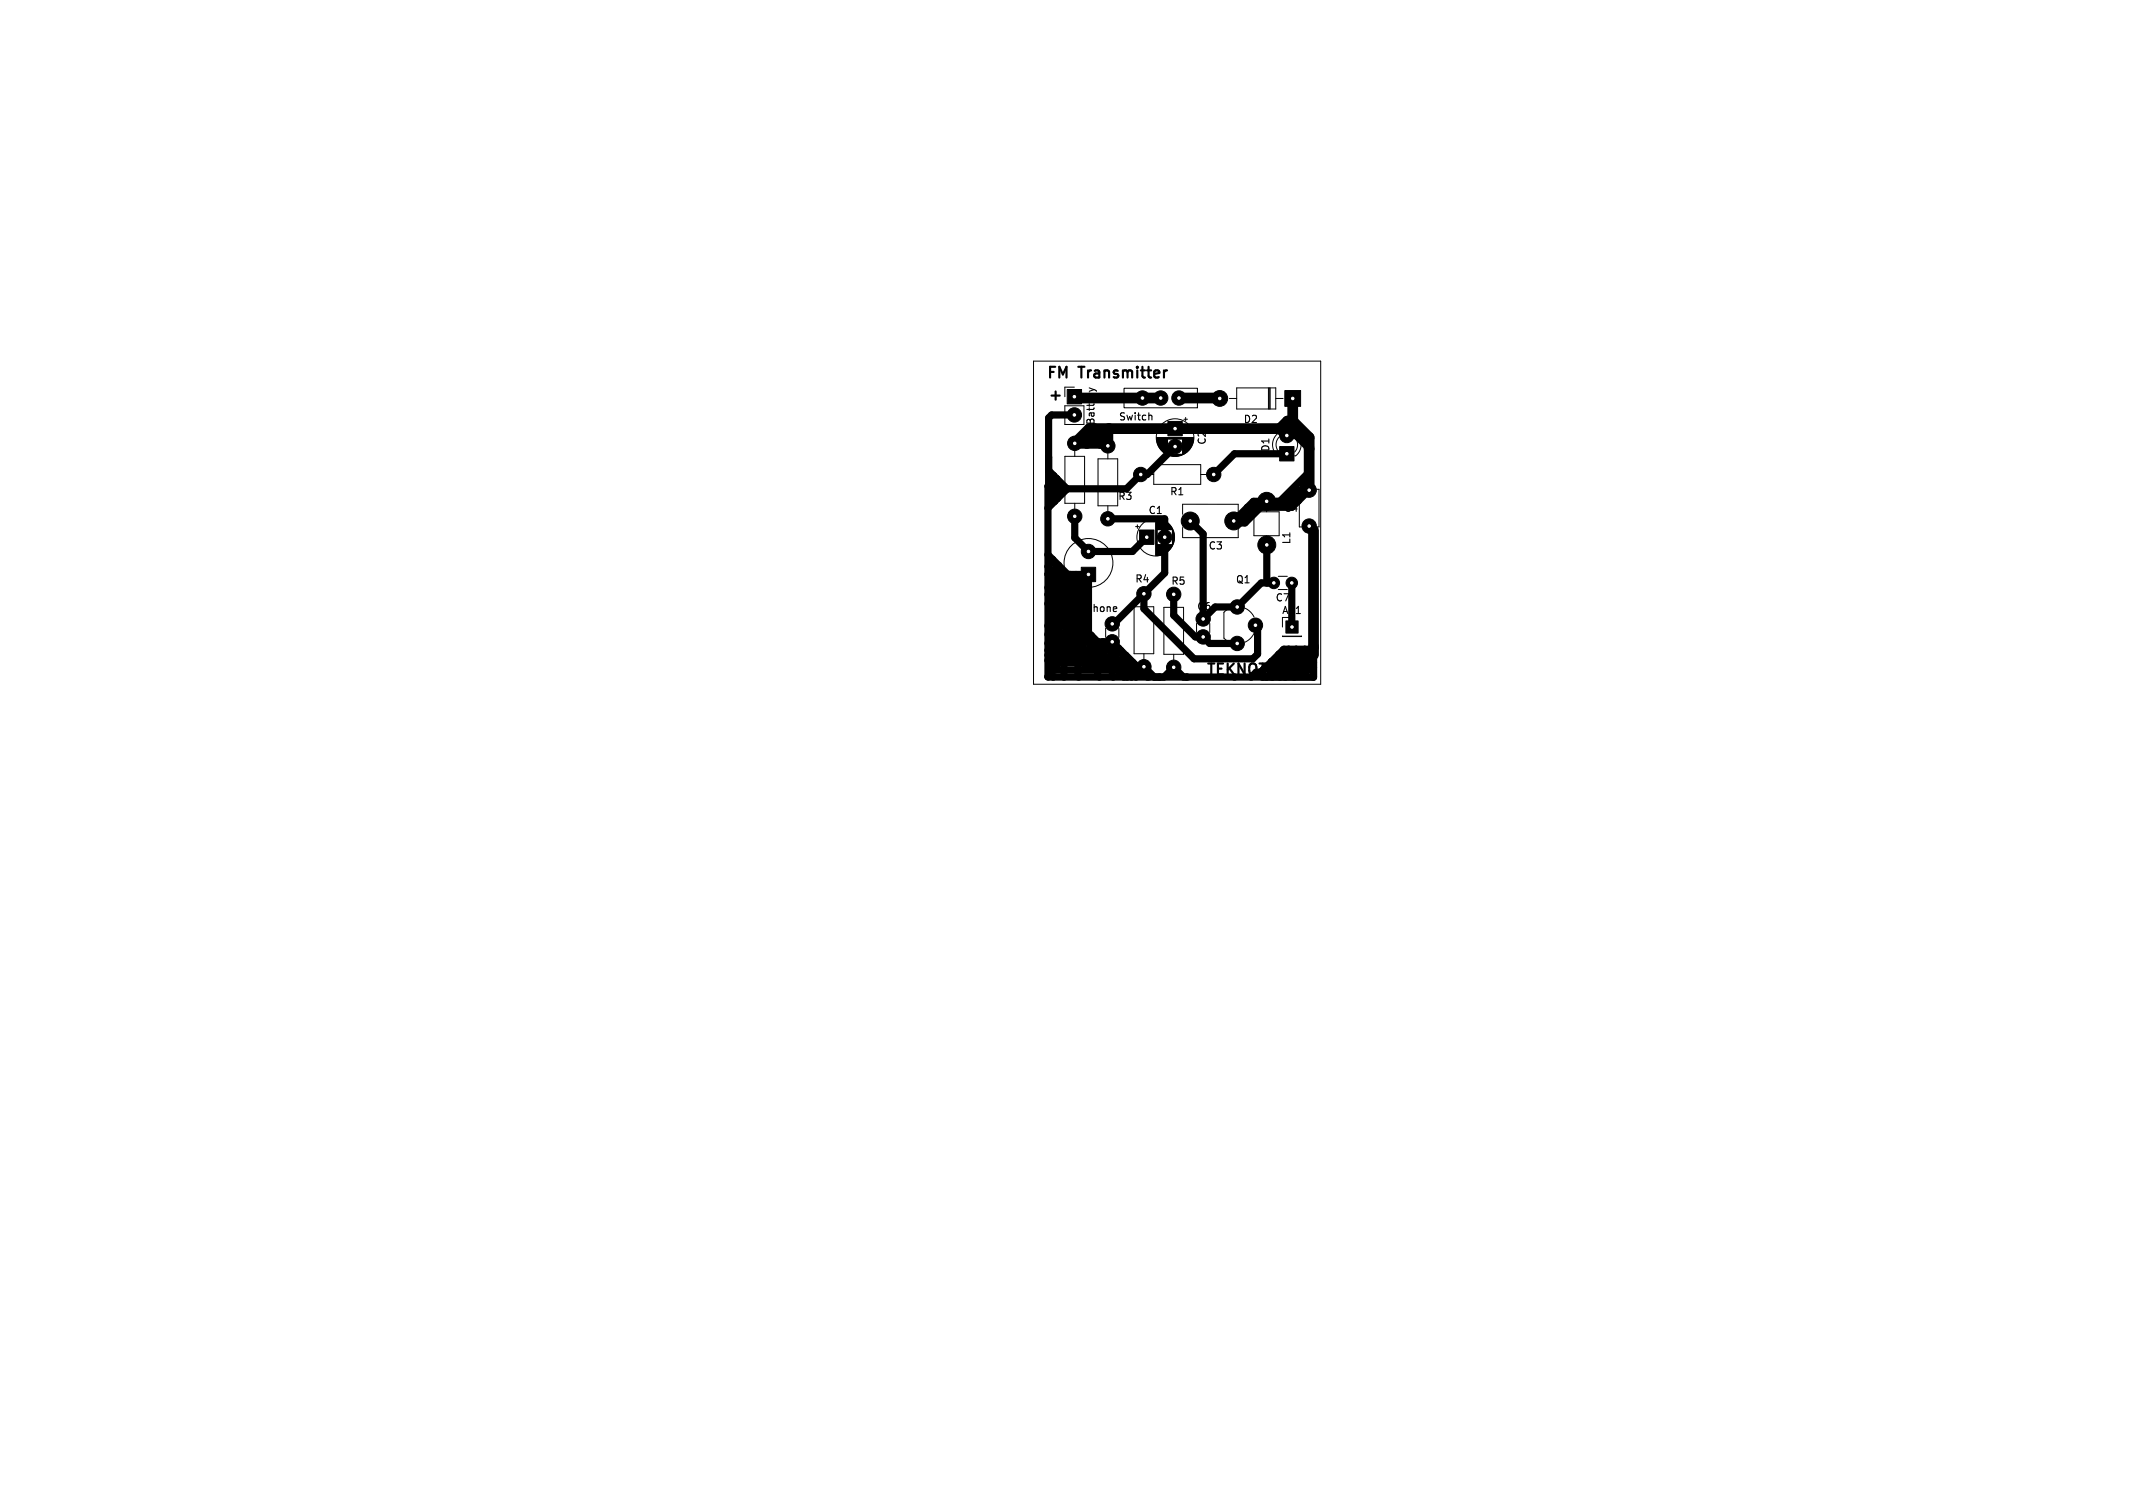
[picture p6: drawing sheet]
<svg xmlns="http://www.w3.org/2000/svg" width="297mm" height="210mm" viewBox="0 0 297 210" stroke-linecap="round" stroke-linejoin="round" font-family="sans-serif">
<defs><g id="words">
<g font-size="2.1">
<text x="145.7" y="52.8">FM</text>
<text x="150.4" y="52.8">Transmitter</text>
<text x="145.9" y="55.9">+</text>
<text x="145.9" y="58.9">-</text>
<text x="167.9" y="94.1">TEKNOTREK</text>
</g>
<g font-size="1.4">
<text x="152.6" y="59.3" transform="rotate(-90 152.6 59.3)">Battery</text>
<text x="155.7" y="58.8">Switch</text>
<text x="173.1" y="59.1">D2</text>
<text x="179.4" y="58.3">K</text>
<text x="168.1" y="62" transform="rotate(-90 168.1 62)">C2</text>
<text x="176.9" y="63" transform="rotate(-90 176.9 63)">D1</text>
<text x="155.6" y="69.8">R3</text>
<text x="159.8" y="71.8">C1</text>
<text x="162.8" y="69.2">R1</text>
<text x="178.7" y="71.5">C4</text>
<text x="168.2" y="76.7">C3</text>
<text x="179.9" y="75.9" transform="rotate(-90 179.9 75.9)">L1</text>
<text x="158" y="81.3">R4</text>
<text x="163" y="81.6">R5</text>
<text x="172" y="81.4">Q1</text>
<text x="177.5" y="84">C7</text>
<text x="147.1" y="85.4">Microphone</text>
<text x="166.6" y="85.2">C6</text>
<text x="178.4" y="85.7">AE1</text>
</g>
</g></defs>
<path d="M146.5 58.1h1.1" fill="none" stroke="#000" stroke-width=".3"/>
<path d="M151.7 54l.6 .3M152.3 54.3l-.6 .2M152.3 54.3l.4 .2M160.1 57.8l.3 .2v.5M146 66.8h.5l.1-.2-.1-.2-.5-.1v1M146.2 66.8l.4 .5M147 66.4l.3-.1 .2 .3-.6 .7h.6M150 79.6v.8M149.7 80h.7M154.7 91.3a.47 .47 0 0 0-.7 .3 .47 .47 0 0 0 .5 .6l.2-.1M155 84.8l.5-.1v-.2h-.3l-.2 .1 .1 .5h.4M155.6 91.2h-.5v.5l.1-.1h.4v.2v.3l-.1 .1-.4-.1" fill="none" stroke="#000" stroke-width=".15"/>
<g fill="none" stroke="#000" stroke-width=".14">
<path d="M143.9 50.3h40v45h-40zM148.3 56.5h2.6v2.6h-2.6zM149.6 53.9h-1.3v1.3M156.5 54.1h10.2v2.7h-10.2zM164.8 58.4h.5M165.1 58.1v.5M171.2 55.5h1M172.2 54h5.4v3h-5.4zM176.6 54v3M176.7 54v3M176.9 54v3M177.6 55.5h1.1"/>
<path d="M148.3 63.6h2.7v6.5h-2.7zM149.6 62.8v.8M149.6 70.1v.8M152.9 63.9h2.7v6.5h-2.7zM154.3 63.1v.8M154.3 70.4v.8M158.1 73.3h.5M158.4 73.1v.5M159.9 66.1h.7M160.6 64.7h6.6v2.7h-6.6zM160.9 72.2v5.2M161 72.2v5.2"/>
<path d="M161 60.9h5.2M161 61h5.2M161 61.1h5.2M161.1 61.2h1.5M161.1 61.3h1.5M161.1 61.4h1.5M161.1 72.2v5.2M161.1 61.5h1.5M161.1 61.6h1.5M161.1 61.7h1.5M161.2 61.7h1.4M161.2 72.2v1.6"/>
<path d="M161.2 75.8v1.6M161.2 61.8h1.4M161.2 61.9h1.4M161.3 62h1.3M161.3 72.3v1.5M161.3 75.8v1.6M161.3 62.1h1.3M161.4 62.2h1.2M161.4 72.3v1.5M161.4 75.8v1.6M161.4 62.3h1.2M161.4 75.8v1.5"/>
<path d="M161.5 62.4h1.1M161.5 72.3v1.5M161.5 75.8v1.5M161.5 62.5h1.1M161.6 62.5h1M161.6 72.3v1.5M161.6 75.8v1.5M161.6 62.6h1M161.7 62.7h.9M161.7 72.3v1.5M161.7 75.8v1.5M161.7 72.4v1.4"/>
<path d="M161.8 62.7h.8M161.8 72.4v1.4M161.8 75.8v1.5M161.8 62.8h.8M161.8 75.8v1.4M161.9 62.9h.7M161.9 72.4v1.4M161.9 75.8v1.4M162 72.4v1.4M162 75.8v1.4M162 62.9h.6M162 72.5v1.3"/>
<path d="M162 63h.6M162 75.8v1.3M162.1 63h.5M162.1 72.5v1.3M162.1 75.8v1.3M162.1 63.1h.5M162.2 72.5v1.3M162.2 75.8v1.3M162.2 63.1h.4M162.2 72.6v1.2M162.2 75.8v1.2M162.3 72.6v1.2"/>
<path d="M162.3 75.8v1.2M162.3 63.2h.3M162.4 72.7v1.1M162.4 75.8v1.2M162.4 63.2h.2M162.4 75.8v1.1M162.4 63.3h2.4M162.5 72.7v1.1M162.5 75.8v1.1M162.5 63.3h2.2M162.5 72.8v1M162.5 75.8v1"/>
<path d="M162.6 72.8v1M162.6 75.8v1M162.6 63.3h2M162.6 72.9v.9M162.6 75.8v.9M162.7 72.9v.9M162.7 75.8v.9M162.7 63.4h1.8M162.8 73v.8M162.8 75.8v.8M162.8 63.4h1.6M162.8 73.1v.7"/>
<path d="M162.9 73.1v.7M162.9 75.8v.7M162.9 73.2v.6M162.9 63.5h1.4M163 73.2v.6M163 75.8v.6M163 73.3v.5M163 75.8v.5M163.1 73.4v.4M163.1 75.8v.5M163.1 63.5h1M163.1 75.8v.4"/>
<path d="M163.2 73.5v.3M163.2 75.8v.3M163.2 73.6v.2M163.2 73.6v2.4M163.3 73.7v2.2M163.3 73.8v2M163.3 63.5h.6M163.4 73.9v1.8M163.4 74v1.6M163.4 74.1v1.4M163.5 74.3v1M163.5 74.5v.6"/>
<path d="M164.7 61.2h1.5M164.7 61.3h1.5M164.7 61.4h1.5M164.7 61.5h1.4M164.7 61.6h1.4M164.7 61.7h1.4M164.7 61.8h1.4M164.7 61.8h1.3M164.7 61.9h1.3M164.7 62h1.3M164.7 62.1h1.2M164.7 62.2h1.2"/>
<path d="M164.7 62.3h1.1M164.7 62.4h1.1M164.7 62.4h1M164.7 62.5h1M164.7 62.6h.9M164.7 62.7h.9M164.7 62.7h.8M164.7 62.8h.7M164.7 62.9h.7M164.7 62.9h.6M164.7 63h.5M164.7 63.1h.4"/>
<path d="M164.7 63.1h.3M164.7 63.2h.2M164.7 71.6v-1.4h7.7v1.4M164.7 73.5v1.4M167.2 66.1h.8M172.4 73.5v1.4h-7.7M174.6 71.3h3.5v3.3h-3.5zM176.4 74.6v.4M176.4 70.9v.4M178.1 60.9a1.5 1.5 0 0 0 0 2.1M178.1 60.2a1.99 1.99 0 0 0-.2 3.3h.2M180.3 60.2a1.99 1.99 0 0 1 .1 3.3h-.1"/>
<path d="M180.3 60.9a1.5 1.5 0 0 1 0 2.1M181.2 68.1h-.3v5.3h.3M183.3 68.1h.4v5.3h-.4M153.9 87.5v1.3M155.8 87.5v1.3M157.9 84.5h2.7v6.5h-2.7zM159.3 83.7v.8M159.3 91v.8M162.1 84.6h2.7v6.5h-2.7zM163.4 83.8v.8M163.4 91.1v.8M166.6 86.8v1.3"/>
<path d="M168.4 86.8v1.3M171.1 84.7l-.7 .6v3.6l.7 .5M173.4 84.7a2.61 2.61 0 0 1 1.2 1.2M174.6 88.2a2.6 2.6 0 0 1-1.2 1.2M178 80.3h1.2M178 82.1h1.2M178.6 86v1.3M178.6 88.6l2.6 .1z"/>
<circle cx="151.6" cy="78.4" r="3.4"/>
<circle cx="160.9" cy="74.8" r="2.62"/>
<circle cx="163.6" cy="60.9" r="2.62"/>
</g>
<g fill="#fff" stroke="#fff" stroke-width=".14">
<circle cx="149.6" cy="55.2" r=".18"/>
<circle cx="149.6" cy="57.8" r=".18"/>
<circle cx="171.8" cy="72.6" r=".17"/>
<circle cx="165.7" cy="72.6" r=".17"/>
<circle cx="179.2" cy="63.2" r=".17"/>
<circle cx="179.2" cy="60.7" r=".17"/>
<circle cx="179.9" cy="87.3" r=".17"/>
<circle cx="151.6" cy="80" r=".17"/>
<circle cx="151.6" cy="76.8" r=".17"/>
<circle cx="154.9" cy="89.4" r=".18"/>
<circle cx="154.9" cy="86.9" r=".18"/>
<circle cx="163.6" cy="59.7" r=".17"/>
<circle cx="163.6" cy="62.2" r=".17"/>
<circle cx="149.6" cy="61.7" r=".17"/>
<circle cx="149.6" cy="71.9" r=".17"/>
<circle cx="182.3" cy="73.3" r=".17"/>
<circle cx="182.3" cy="68.3" r=".17"/>
<circle cx="176.4" cy="69.8" r=".17"/>
<circle cx="176.4" cy="75.9" r=".17"/>
<circle cx="154.3" cy="62.1" r=".17"/>
<circle cx="154.3" cy="72.3" r=".17"/>
<circle cx="172.3" cy="84.5" r=".18"/>
<circle cx="174.8" cy="87.1" r=".18"/>
<circle cx="172.3" cy="89.6" r=".18"/>
<circle cx="159.3" cy="82.7" r=".17"/>
<circle cx="159.3" cy="92.8" r=".17"/>
<circle cx="163.4" cy="82.8" r=".17"/>
<circle cx="163.4" cy="92.9" r=".17"/>
<circle cx="159.7" cy="74.8" r=".17"/>
<circle cx="162.2" cy="74.8" r=".17"/>
<circle cx="169" cy="66.1" r=".17"/>
<circle cx="158.8" cy="66.1" r=".17"/>
<circle cx="179.9" cy="81.2" r=".17"/>
<circle cx="177.4" cy="81.2" r=".17"/>
<circle cx="161.6" cy="55.4" r=".18"/>
<circle cx="164.2" cy="55.4" r=".18"/>
<circle cx="159.1" cy="55.4" r=".18"/>
<circle cx="180" cy="55.5" r=".18"/>
<circle cx="169.8" cy="55.5" r=".18"/>
<circle cx="167.5" cy="88.7" r=".17"/>
<circle cx="167.5" cy="86.2" r=".17"/>
</g>
<g fill="#000" stroke="#000" stroke-width=".14">
<path d="M148.6 54.2h2v2h-2zM162.6 58.7h2v2h-2zM178.9 54.4h2.2v2.2h-2.2zM158.7 73.8h2v2h-2zM178.2 62.2h2v2h-2zM150.6 79h2v2h-2zM179 86.5h1.7v1.7h-1.7z"/>
<circle cx="149.6" cy="57.8" r="1"/>
<circle cx="159.1" cy="55.4" r="1"/>
<circle cx="161.6" cy="55.4" r="1"/>
<circle cx="164.2" cy="55.4" r="1"/>
<circle cx="169.8" cy="55.5" r="1.1"/>
<circle cx="149.6" cy="71.9" r="1"/>
<circle cx="149.6" cy="61.7" r="1"/>
<circle cx="151.6" cy="76.8" r="1"/>
<circle cx="154.3" cy="62.1" r="1"/>
<circle cx="154.3" cy="72.2" r="1"/>
<circle cx="158.8" cy="66.1" r="1"/>
<circle cx="162.2" cy="74.8" r="1"/>
<circle cx="163.6" cy="62.2" r="1"/>
<circle cx="165.7" cy="72.6" r="1.25"/>
<circle cx="169" cy="66.1" r="1"/>
<circle cx="171.8" cy="72.5" r="1.25"/>
<circle cx="176.4" cy="69.8" r="1.25"/>
<circle cx="176.4" cy="75.9" r="1.25"/>
<circle cx="179.2" cy="60.6" r="1"/>
<circle cx="182.3" cy="68.3" r="1"/>
<circle cx="182.3" cy="73.3" r="1"/>
<circle cx="154.9" cy="89.4" r="1"/>
<circle cx="154.9" cy="86.9" r="1"/>
<circle cx="159.3" cy="82.7" r="1"/>
<circle cx="159.3" cy="92.8" r="1"/>
<circle cx="163.4" cy="82.8" r="1"/>
<circle cx="163.4" cy="92.9" r="1"/>
<circle cx="167.5" cy="86.2" r="1"/>
<circle cx="167.5" cy="88.7" r="1"/>
<circle cx="172.3" cy="84.5" r="1"/>
<circle cx="172.3" cy="89.6" r="1"/>
<circle cx="174.8" cy="87.1" r="1"/>
<circle cx="177.4" cy="81.2" r=".8"/>
<circle cx="179.9" cy="81.2" r=".8"/>
</g>
<g fill="none" stroke="#000" stroke-width="1">
<path d="M146 58.2v9.4l-.1 .1M146.4 57.8h3.2M149.6 55.2l.2 .2M169.8 55.4v.1M145.9 67.7v26.6h26M145.9 67.7l1.4 1.4M145.9 80h5.7v8.1l1.2 1.3v4.7l.3 .2M145.9 77.3l.7 .6M146 65.5l2.6 2.6-2.7 2.7M146.6 77.9v.3l-.7 .7M146.6 77.9l2.1 2.1M146.7 66.2v.7l-.4 .4v1.6l.6 .6"/>
<path d="M146.9 69.5v.3M147.1 79v.2l1.3 1.3M147.3 69.1l-.4 .4M147.3 69.1v.3M147.4 78.7l-.8 .9v2l.2 .2M149.6 71.9v3l2 1.9M151.7 76.7l-.1 .1M154.3 72.3h7.9v7.5l-7.1 7.1h-.2M159.7 74.8l-2 2h-6.1M163.6 62.2l-3.9 3.9h-.9l-1.9 2h-10.6l.8-.9v-.6M165.7 72.6l1.8 1.8v11.8l1.7-1.7h3.1l3.3-3.3h1.8M174.7 70.7l-1.4 1.4"/>
<path d="M176.4 75.9v5.3M179.2 63.2h-7.3l-2.9 2.9M179.5 60.3l-.3 .4h1.3l1.8 1.8v5.8M180.7 69.8h-4.3l-3 3h-1.3l-.3-.2 2.7-2.8h1.9M180.9 68.9l-1 .9M182.3 66.7h-.2l-.8 .8M182.3 68.3h-1.7l-.9 .8v.7M182.3 66h-.3l-3.8 3.8M182.3 68.3l-2.4 2.4h-6.2M182.3 73.3l.6 .6M182.9 77.5v1.7M145.9 90.6h8.7"/>
<path d="M145.9 84.1h5.3M146.5 92v2.1l.1 .2M146.6 81l.1-.1h2.9l.3 .2h1.7M146.7 89.4h8.2M146.7 89.4l-.2 .2h-.6M146.7 82.7v3.9l.6 .5v.5M146.7 87.1v2.9M146.7 88.7h1.1l.6 .6M146.7 90h2.9v.1M146.7 90l.6 .6M146.7 89.3v.1M147.3 87.6l3.5 3.5"/>
<path d="M147.4 92.3h3.4l.4 .4h3.7M147.6 80v7.3l-.3 .3M148.4 80v9.3M148.4 89.3l-.2 .2v4.8M148.9 82.7v4.3l.1 .1v2.2M149 89.3l.1 .1M149.6 88.9l.5 .5v4.8l.1 .1M149.6 90.1l-2.9 3 .2 .2h8M149.9 88.5h2.1M150.4 90.8l-.4 .4h-4.1M150.4 81.1v-.5l-.6-.6-.2 .2v9.9M150.5 82.7v4.2l.3 .2"/>
<path d="M150.8 91.1h2.8l.6 .6M150.8 87.6l-1.8 1.7M150.8 87.1v4M150.8 88.2h-1.8l-.2 .2h-2.9M151 82.7v4.2l-.2 .2M151.6 82.7l-5.7 .1M151.6 81.8h-5.7M151.6 87l-.1 .1h-5.6M151.7 89.4v2.6M151.8 89.4l1 1M153.6 89.4v2.3M153.6 91.7l.2 .3"/>
<path d="M154.6 90.6l.1 .6 .2 .2M154.9 89.4l-.4 .4h-.9M154.9 89.4l4.9 4.9M154.9 91.4l-.4 .3h-.9M154.9 89.4v4.8l.1 .1M154.9 91.4h.4M155.3 91.4v1.7l1.2 1.2M155.8 90.3h-.4l-.5 .5-.3-.2M156.1 90.6l-.8 .8M156.8 91.3l-.7 .7h-10.2M156.9 92.3v1.3l.6 .7M157.6 93.8l.6 .5"/>
<path d="M157.6 92.8v1M157.8 92.3h-1.4l-1 1M159.3 92.8l-.9 1h-.8M159.3 92.8h-2.4l-.9 1M159.3 92.8l1.4 1.5M159.3 82.7v2.1l7 6.9h8.1l.7-.6v-3.7l-.3-.3M161.5 94.3h.1M162.1 94.3l1.3-1.4 1.4 1.4M163.4 82.8v2.9l3 3h1.1l.9 .9h3.9M178 91.1l1.1 1M178.3 93h4.6M179.4 90.4v3.4"/>
<path d="M179.9 81.2v6.1M180.5 90.4v3.6M181.4 92.1h1.4l.1 .1h-5.1M181.7 90.4v3l-.2 .2M182 92.1v1.3l-.2 .2h-4.2M182.2 90.4h-3.4l-1.8 1.7M182.9 90.1v4.2h-6.6M182.9 91.2h-4.1l-.3 .3"/>
</g>
<path d="M149.8 55.4h11.8M152.3 59.7v1.1l.9 .9M153.2 59.9v1.2l1.1 1v-2.2M153.2 59.9h1.1M153.2 59.9l-1.9 1.8M154.4 59.7l-.1 .2M164.2 55.4h5.6M178.2 59.7h-26.5l-2.1 2h4.3M179.3 58.6l-1.1 1.1M180 58.6l2.3 2.3v7.4M180 55.5v4.3l-.8 .9-1-1M182.9 73.9v17.3" fill="none" stroke="#000" stroke-width="1.5"/>
<g fill="#000">
<circle cx="179.2" cy="60.7" r=".5"/>
<circle cx="165.2" cy="94.3" r=".5"/>
</g>
<use href="#words"/>
</svg>
